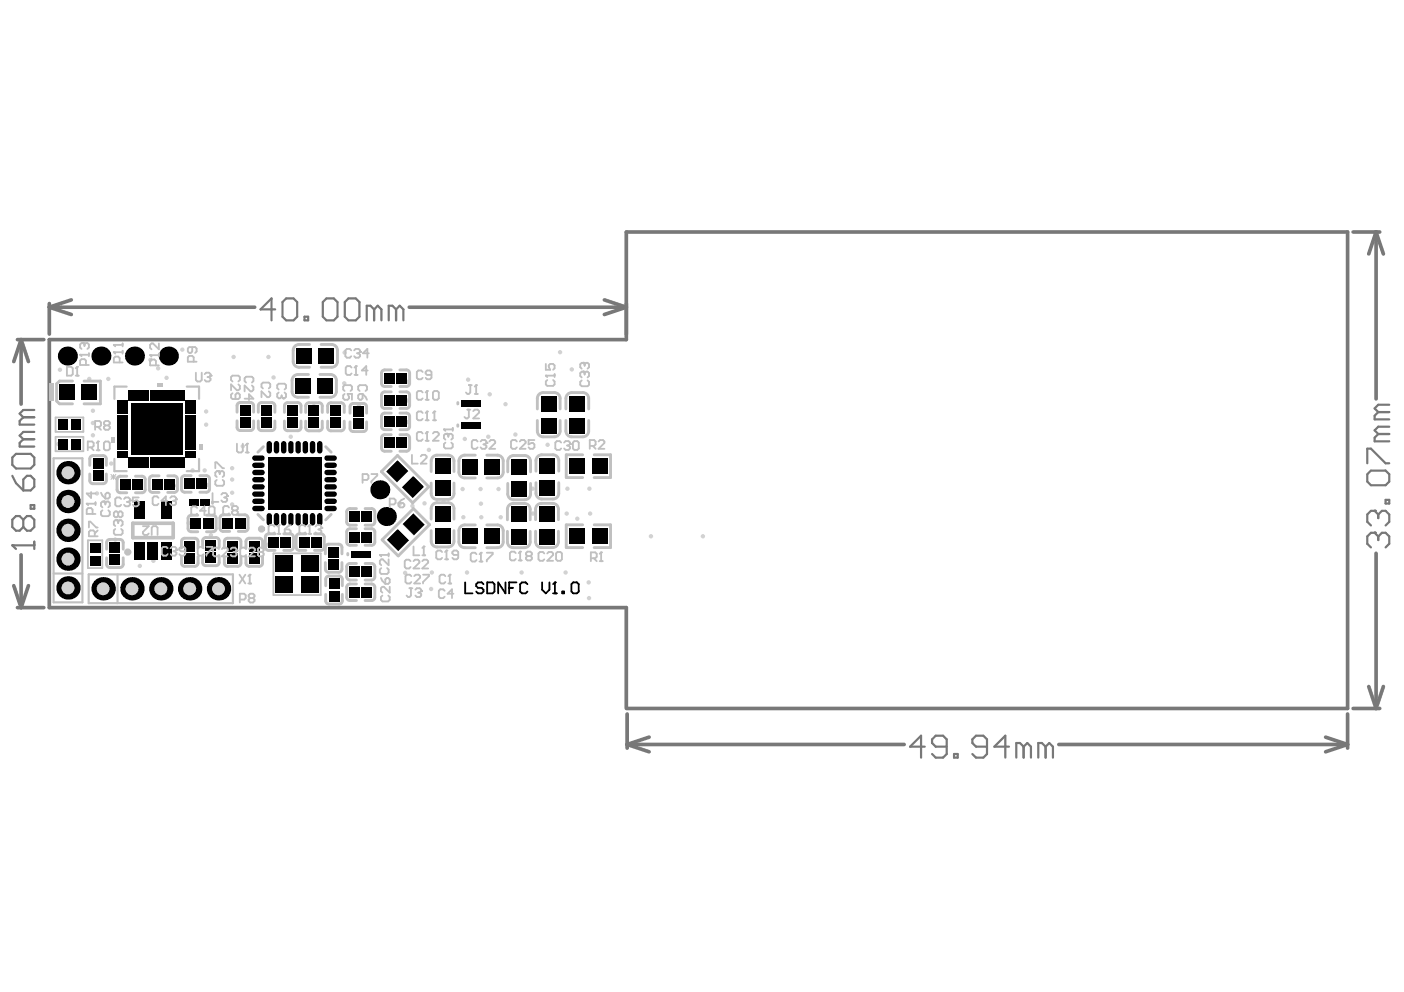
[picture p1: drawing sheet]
<svg xmlns="http://www.w3.org/2000/svg" width="297mm" height="210mm" viewBox="0 0 297 210" stroke-linecap="round" stroke-linejoin="round" font-family="sans-serif">
<g fill="none" stroke="#787878" stroke-width=".77">
<path d="M286.3 49.1h5.6M291.1 49.1l1.6 4.6M291.1 49.1v35.3M291.1 49.1l-1.5 4.6M3.7 71.9h5.6M4.5 71.9l1.5 4.6M4.5 71.9l-1.6 4.6M4.5 71.9v13.6M10.4 64.2v6.5M10.4 65l4.7 1.6M10.4 65h43.5M15.1 63.5l-4.7 1.5"/>
<path d="M86.6 65h45.9M127.9 63.5l4.6 1.5M132.5 65l-4.6 1.6M4.5 117.4v11.2M291.1 117.1v32.8M2.9 123.9l1.6 4.7M3.7 128.6h5.6M6 123.9l-1.5 4.7M132.5 149.9v-21.3h-122.1v-56.7h122.1v-22.8h152.6v100.8h-152.4M132.7 151.1v7.2M132.7 157.5l4.6 1.6M132.7 157.5h58.6"/>
<path d="M137.3 156l-4.6 1.5M224 157.5h61.1M280.5 156l4.6 1.5M285.1 151.1v7.2M285.1 157.5l-4.6 1.6M286.3 149.9h5.6M289.6 145.3l1.5 4.6M292.7 145.3l-1.6 4.6"/>
</g>
<path d="M2.6 115.4h4.7M7.3 114.6v1.6" fill="none" stroke="#787878" stroke-width=".46"/>
<circle cx="2.6" cy="115.4" r=".23" fill="#787878"/>
<g fill="none" stroke="#787878" stroke-width=".46">
<path d="M2.6 96.8l.8-.8h3.1l.8 .8v1.6l-.8 .7h-3.1l-.8-.7zM4.9 92.9l-.7 .8v.8h3.1M4.9 88.3l-.7 .8v.7h3.1M4.9 92.9h2.4M4.9 88.3h2.4M7.3 91.4h-2.4l-.7 .8 .7 .7M7.3 86.7h-2.4l-.7 .8 .7 .8M2.6 115.4l.8 .8M2.6 100.7l.8 1.5 1.5 1.6M4.9 110l-.7-.8h-.8l-.8 .8v1.5l.8 .8h.8l.7-.8M4.9 110l.8-.8h.8l.8 .8v1.5l-.8 .8h-.8l-.8-.8M4.9 101.5l.8-.8h.8l.8 .8v1.5l-.8 .8h-1.6z"/>
<path d="M4.9 110v1.5M6.5 106.9h.8v.7h-.8zM290.8 112.7h-.8l-.7 .8v1.6l.7 .7"/>
</g>
<circle cx="290.8" cy="112.7" r=".23" fill="#787878"/>
<path d="M290.8 112.7l.8 .8M290.8 108.1h-.8l-.7 .8v1.5l.7 .8M291.6 113.5v.8M291.6 113.5l.8-.8h.7l.8 .8v1.6l-.8 .7" fill="none" stroke="#787878" stroke-width=".46"/>
<circle cx="290.8" cy="108.1" r=".23" fill="#787878"/>
<g fill="none" stroke="#787878" stroke-width=".46">
<path d="M58.2 65.5h-3.1l2.3-2.4v4.7M59.8 63.9l.7-.8h1.6l.8 .8v3.1l-.8 .8h-1.6l-.7-.8zM64.4 67h.8v.8h-.8zM68.3 63.9l.8-.8h1.5l.8 .8v3.1l-.8 .8h-1.5l-.8-.8zM72.9 63.9l.8-.8h1.6l.7 .8v3.1l-.7 .8h-1.6l-.8-.8zM79.1 65.5l-.7-.8h-.8v3.1M79.1 65.5v2.3M79.1 65.5l.8-.8 .8 .8v2.3M83.8 65.5l-.8-.8h-.8v3.1M83.8 65.5v2.3M83.8 65.5l.8-.8 .7 .8v2.3M289.3 98v-3.1h.7l3.1 3.1h.8"/>
<path d="M291.6 91.8l-.8 .8v.8h3.1M291.6 87.2l-.8 .8v.7h3.1M291.6 91.8h2.3M291.6 87.2h2.3M293.9 90.3h-2.3l-.8 .8 .8 .7M293.9 85.6h-2.3l-.8 .8 .8 .8M289.3 100.4l.7-.8h3.1l.8 .8v1.5l-.8 .8h-3.1l-.7-.8zM290.8 108.1l.8 .8M291.6 108.9v.7M291.6 108.9l.8-.8h.7l.8 .8v1.5l-.8 .8M293.1 105.8h.8v.7h-.8zM195.6 158h-3.1l2.4-2.3v4.6"/>
<path d="M200.3 158h-2.3l-.8-.8v-.8l.8-.7h1.5l.8 .7v3.1l-.8 .8h-1.5l-.8-.8M201.8 159.5h.8v.8h-.8zM208.8 158h-2.3l-.8-.8v-.8l.8-.7h1.5l.8 .7v3.1l-.8 .8h-1.5l-.8-.8M213.5 158h-3.1l2.3-2.3v4.6M216.6 158l-.8-.8h-.8v3.1M216.6 158v2.3M216.6 158l.7-.8 .8 .8v2.3M221.2 158l-.8-.8h-.7v3.1M221.2 158v2.3M221.2 158l.8-.8 .8 .8v2.3"/>
</g>
<g fill="#d2d2d2">
<circle cx="66" cy="98.6" r=".5"/>
<circle cx="66" cy="102.3" r=".5"/>
<circle cx="66" cy="105.9" r=".5"/>
<circle cx="62.3" cy="98.6" r=".5"/>
<circle cx="62.3" cy="102.3" r=".5"/>
<circle cx="62.3" cy="105.9" r=".5"/>
<circle cx="58.6" cy="98.6" r=".5"/>
<circle cx="58.6" cy="102.3" r=".5"/>
<circle cx="58.6" cy="105.9" r=".5"/>
<circle cx="43.6" cy="87.1" r=".47"/>
<circle cx="90.7" cy="95.2" r=".47"/>
<circle cx="43.3" cy="99.5" r=".47"/>
<circle cx="49.1" cy="99.1" r=".47"/>
<circle cx="49.1" cy="101.5" r=".47"/>
<circle cx="43.9" cy="102.6" r=".47"/>
<circle cx="51.4" cy="94.4" r=".47"/>
<circle cx="40.7" cy="99.5" r=".47"/>
<circle cx="49.1" cy="106.7" r=".47"/>
<circle cx="49.1" cy="104.3" r=".47"/>
<circle cx="86.3" cy="80.8" r=".47"/>
<circle cx="86.3" cy="89.3" r=".47"/>
<circle cx="86.3" cy="84.7" r=".47"/>
<circle cx="66.4" cy="85.9" r=".47"/>
<circle cx="78.3" cy="114.6" r=".47"/>
<circle cx="74.8" cy="126" r=".47"/>
<circle cx="37" cy="93.4" r=".47"/>
<circle cx="24.4" cy="114.2" r=".47"/>
<circle cx="56.7" cy="115.3" r=".47"/>
<circle cx="61.1" cy="118.2" r=".47"/>
<circle cx="56.8" cy="75.5" r=".47"/>
<circle cx="137.7" cy="113.5" r=".47"/>
<circle cx="148.7" cy="113.5" r=".47"/>
<circle cx="93.8" cy="106.1" r=".47"/>
<circle cx="72.8" cy="81.1" r=".47"/>
<circle cx="72.9" cy="74.6" r=".47"/>
<circle cx="49.4" cy="75.5" r=".47"/>
<circle cx="36.8" cy="102.8" r=".47"/>
<circle cx="29.6" cy="119.7" r=".47"/>
<circle cx="75.9" cy="85.9" r=".47"/>
<circle cx="57.9" cy="79.9" r=".47"/>
<circle cx="61.5" cy="92.4" r=".47"/>
<circle cx="38.6" cy="74" r=".47"/>
<circle cx="31.8" cy="76.2" r=".47"/>
<circle cx="23.5" cy="98.1" r=".47"/>
<circle cx="35.2" cy="79.9" r=".47"/>
<circle cx="33.5" cy="77.9" r=".47"/>
<circle cx="33.6" cy="93.4" r=".47"/>
<circle cx="30.2" cy="93.3" r=".47"/>
<circle cx="37" cy="90.4" r=".47"/>
<circle cx="33.6" cy="90.4" r=".47"/>
<circle cx="30.2" cy="90.4" r=".47"/>
<circle cx="37" cy="87.5" r=".47"/>
<circle cx="33.6" cy="87.5" r=".47"/>
<circle cx="30.2" cy="87.5" r=".47"/>
<circle cx="32.4" cy="118.7" r=".47"/>
<circle cx="19.7" cy="89.5" r=".47"/>
<circle cx="19.7" cy="92.1" r=".47"/>
<circle cx="115.9" cy="94.1" r=".47"/>
<circle cx="122.1" cy="109.8" r=".47"/>
<circle cx="20.5" cy="104.4" r=".47"/>
<circle cx="22.9" cy="80.2" r=".47"/>
<circle cx="19.7" cy="86.9" r=".47"/>
<circle cx="12.7" cy="78.2" r=".47"/>
<circle cx="12.3" cy="94" r=".47"/>
<circle cx="43.6" cy="89.9" r=".47"/>
<circle cx="39.9" cy="110.7" r=".47"/>
<circle cx="44.6" cy="113.2" r=".47"/>
<circle cx="18.9" cy="80.2" r=".47"/>
<circle cx="87.3" cy="107" r=".47"/>
<circle cx="84.5" cy="106.7" r=".47"/>
<circle cx="89.8" cy="106.5" r=".47"/>
<circle cx="105.9" cy="109.4" r=".47"/>
<circle cx="101.8" cy="109.4" r=".47"/>
<circle cx="101.8" cy="106.6" r=".47"/>
<circle cx="105.5" cy="103.5" r=".47"/>
<circle cx="101.7" cy="103.5" r=".47"/>
<circle cx="98" cy="109.4" r=".47"/>
<circle cx="97.9" cy="103.5" r=".47"/>
<circle cx="98.3" cy="92.9" r=".47"/>
<circle cx="109" cy="91.9" r=".47"/>
<circle cx="103.6" cy="83.4" r=".47"/>
<circle cx="103.3" cy="92.4" r=".47"/>
<circle cx="99" cy="80.3" r=".47"/>
<circle cx="106.9" cy="85.5" r=".47"/>
<circle cx="118.5" cy="74.5" r=".47"/>
<circle cx="121" cy="78.2" r=".47"/>
<circle cx="124.7" cy="103.4" r=".47"/>
<circle cx="124.9" cy="108.7" r=".47"/>
<circle cx="119.9" cy="108.7" r=".47"/>
<circle cx="120" cy="103.4" r=".47"/>
<circle cx="112.8" cy="108.7" r=".47"/>
<circle cx="112.7" cy="103.4" r=".47"/>
<circle cx="124.6" cy="126.6" r=".47"/>
<circle cx="124.5" cy="123.2" r=".47"/>
<circle cx="119.7" cy="121.1" r=".47"/>
<circle cx="110.4" cy="121.1" r=".47"/>
<circle cx="98.8" cy="121.1" r=".47"/>
<circle cx="91.4" cy="121.1" r=".47"/>
<circle cx="85.7" cy="121.2" r=".47"/>
<circle cx="91.2" cy="124.6" r=".47"/>
</g>
<g fill="#000">
<path d="M25.1 94.1h1.8v.9h-1.8zM25.1 92.6h1.8v.9h-1.8zM25.1 91h1.8v1h-1.8zM25.1 88h1.8v.9h-1.8zM25.1 86.5h1.8v.9h-1.8zM25.1 84.9h1.8v1h-1.8zM25.1 95.6h1.8v.9h-1.8zM25.1 89.5h1.8v1h-1.8zM27.4 97h.9v1.8h-.9zM27.4 82.7h.9v1.8h-.9zM28.9 97h.9v1.8h-.9zM28.9 82.7h.9v1.8h-.9z"/>
<path d="M30.4 97h.9v1.8h-.9zM30.4 82.7h.9v1.8h-.9zM31.9 97h1v1.8h-1zM31.9 82.7h1v1.8h-1zM33.5 97h.9v1.8h-.9zM33.5 82.7h.9v1.8h-.9zM35 97h.9v1.8h-.9zM35 82.7h.9v1.8h-.9zM36.5 97h.9v1.8h-.9zM36.5 82.7h.9v1.8h-.9zM38 97h1v1.8h-1zM38 82.7h1v1.8h-1z"/>
<path d="M39.4 91h1.9v1h-1.9zM39.4 92.6h1.9v.9h-1.9zM39.4 94.1h1.9v.9h-1.9zM39.4 84.9h1.9v1h-1.9zM39.4 86.5h1.9v.9h-1.9zM39.4 88h1.9v.9h-1.9zM39.4 89.5h1.9v1h-1.9zM39.4 95.6h1.9v.9h-1.9z"/>
<circle cx="34" cy="124.6" r="2.48"/>
<circle cx="117.4" cy="123.2" r=".19"/>
</g>
<path d="M98.4 123.2v2.4h1.6M102.3 123.6l-.4-.4h-.8l-.4 .4v.4l.4 .4h.8l.4 .4v.4l-.4 .4h-.8l-.4-.4M103.1 123.2h1.1l.4 .4v1.6l-.4 .4h-1.1zM106.9 123.2v2.4l-1.5-2.4v2.4M107.7 124.4h.8M109.3 123.2h-1.6v2.4M111.6 123.6l-.4-.4h-.8l-.4 .4v1.6l.4 .4h.8l.4-.4M114.7 123.2v1.6l.8 .8 .7-.8v-1.6M117 125.6h.8M117 123.6l.4-.4v2.4M119 125.2h.3v.4h-.3zM120.9 123.6l.4-.4h.8l.3 .4v1.6l-.3 .4h-.8l-.4-.4z" fill="none" stroke="#000" stroke-width=".39"/>
<circle cx="34" cy="124.6" r="1.37" fill="#d2d2d2"/>
<circle cx="21.8" cy="124.6" r="2.48" fill="#000"/>
<circle cx="21.8" cy="124.6" r="1.37" fill="#d2d2d2"/>
<circle cx="27.9" cy="124.6" r="2.48" fill="#000"/>
<circle cx="27.9" cy="124.6" r="1.37" fill="#d2d2d2"/>
<circle cx="46.2" cy="124.6" r="2.48" fill="#000"/>
<circle cx="46.2" cy="124.6" r="1.37" fill="#d2d2d2"/>
<circle cx="14.4" cy="124.4" r="2.48" fill="#000"/>
<circle cx="14.4" cy="124.4" r="1.37" fill="#d2d2d2"/>
<circle cx="14.4" cy="112.2" r="2.48" fill="#000"/>
<circle cx="14.4" cy="112.2" r="1.37" fill="#d2d2d2"/>
<circle cx="14.4" cy="118.3" r="2.48" fill="#000"/>
<circle cx="14.4" cy="118.3" r="1.37" fill="#d2d2d2"/>
<circle cx="40.1" cy="124.6" r="2.48" fill="#000"/>
<circle cx="40.1" cy="124.6" r="1.37" fill="#d2d2d2"/>
<circle cx="14.4" cy="100" r="2.48" fill="#000"/>
<circle cx="14.4" cy="100" r="1.37" fill="#d2d2d2"/>
<circle cx="14.4" cy="106.1" r="2.48" fill="#000"/>
<circle cx="14.4" cy="106.1" r="1.37" fill="#d2d2d2"/>
<g fill="#000">
<path d="M62.7 73.6h3.3v3.4h-3.3z" fill-rule="evenodd"/>
<path d="M67.4 73.6h3.3v3.4h-3.3z" fill-rule="evenodd"/>
<path d="M81.3 78.9h2.2v2.3h-2.2z" fill-rule="evenodd"/>
<path d="M83.9 78.9h2.2v2.3h-2.2z" fill-rule="evenodd"/>
<path d="M12.3 92.9h2v2.2h-2z" fill-rule="evenodd"/>
<path d="M12.3 88.7h2v2.3h-2z" fill-rule="evenodd"/>
<path d="M15.1 92.9h2v2.2h-2z" fill-rule="evenodd"/>
<path d="M15.1 88.7h2v2.3h-2z" fill-rule="evenodd"/>
<path d="M12.6 81.4h3.2v3.3h-3.2z" fill-rule="evenodd"/>
<path d="M17.3 81.4h3.2v3.3h-3.2z" fill-rule="evenodd"/>
<path d="M19.6 97h2.3v2.2h-2.3z" fill-rule="evenodd"/>
<path d="M19.6 99.6h2.3v2.1h-2.3z" fill-rule="evenodd"/>
<path d="M24.9 93.9h2.2v1.3h-2.2z" fill-rule="evenodd"/>
<path d="M24.9 92.4h2.2v1.3h-2.2z" fill-rule="evenodd"/>
<path d="M24.9 90.9h2.2v1.3h-2.2z" fill-rule="evenodd"/>
<path d="M24.9 87.8h2.2v1.3h-2.2z" fill-rule="evenodd"/>
<path d="M24.9 86.3h2.2v1.3h-2.2z" fill-rule="evenodd"/>
<path d="M24.9 84.8h2.2v1.3h-2.2z" fill-rule="evenodd"/>
<path d="M24.9 95.4h2.2v1.3h-2.2z" fill-rule="evenodd"/>
<path d="M24.9 89.3h2.2v1.3h-2.2z" fill-rule="evenodd"/>
<path d="M27.2 96.8h1.3v2.2h-1.3z" fill-rule="evenodd"/>
<path d="M27.2 82.5h1.3v2.2h-1.3z" fill-rule="evenodd"/>
<path d="M27.7 85.3h10.9v10.9h-10.9z" fill-rule="evenodd"/>
<path d="M28.7 96.8h1.3v2.2h-1.3z" fill-rule="evenodd"/>
<path d="M28.7 82.5h1.3v2.2h-1.3z" fill-rule="evenodd"/>
<path d="M30.2 96.8h1.3v2.2h-1.3z" fill-rule="evenodd"/>
<path d="M30.2 82.5h1.3v2.2h-1.3z" fill-rule="evenodd"/>
<path d="M31.7 96.8h1.4v2.2h-1.4z" fill-rule="evenodd"/>
<path d="M31.7 82.5h1.4v2.2h-1.4z" fill-rule="evenodd"/>
<path d="M33.3 96.8h1.3v2.2h-1.3z" fill-rule="evenodd"/>
<path d="M33.3 82.5h1.3v2.2h-1.3z" fill-rule="evenodd"/>
<path d="M34.8 96.8h1.3v2.2h-1.3z" fill-rule="evenodd"/>
<path d="M34.8 82.5h1.3v2.2h-1.3z" fill-rule="evenodd"/>
<path d="M36.3 96.8h1.3v2.2h-1.3z" fill-rule="evenodd"/>
<path d="M36.3 82.5h1.3v2.2h-1.3z" fill-rule="evenodd"/>
<path d="M37.8 96.8h1.4v2.2h-1.4z" fill-rule="evenodd"/>
<path d="M37.8 82.5h1.4v2.2h-1.4z" fill-rule="evenodd"/>
<path d="M39.2 90.9h2.3v1.3h-2.3z" fill-rule="evenodd"/>
<path d="M39.2 92.4h2.3v1.3h-2.3z" fill-rule="evenodd"/>
<path d="M39.2 93.9h2.3v1.3h-2.3z" fill-rule="evenodd"/>
<path d="M39.2 84.8h2.3v1.3h-2.3z" fill-rule="evenodd"/>
<path d="M39.2 86.3h2.3v1.3h-2.3z" fill-rule="evenodd"/>
<path d="M39.2 87.8h2.3v1.3h-2.3z" fill-rule="evenodd"/>
<path d="M39.2 89.3h2.3v1.3h-2.3z" fill-rule="evenodd"/>
<path d="M39.2 95.4h2.3v1.3h-2.3z" fill-rule="evenodd"/>
<path d="M50.8 85.8h2.3v2.1h-2.3z" fill-rule="evenodd"/>
<path d="M50.8 88.4h2.3v2.1h-2.3z" fill-rule="evenodd"/>
<path d="M55.3 88.4h2.2v2.1h-2.2z" fill-rule="evenodd"/>
<path d="M55.3 85.8h2.2v2.1h-2.2z" fill-rule="evenodd"/>
<path d="M60.8 88.4h2.3v2.1h-2.3z" fill-rule="evenodd"/>
<path d="M60.8 85.8h2.3v2.1h-2.3z" fill-rule="evenodd"/>
<path d="M65.3 88.4h2.3v2.2h-2.3z" fill-rule="evenodd"/>
<path d="M65.3 85.8h2.3v2.2h-2.3z" fill-rule="evenodd"/>
<path d="M62.5 80h3.2v3.3h-3.2z" fill-rule="evenodd"/>
<path d="M69.9 88.4h2.3v2.2h-2.3z" fill-rule="evenodd"/>
<path d="M69.9 85.8h2.3v2.2h-2.3z" fill-rule="evenodd"/>
<path d="M67.2 80h3.2v3.3h-3.2z" fill-rule="evenodd"/>
<path d="M74.7 88.6h2.3v2.1h-2.3z" fill-rule="evenodd"/>
<path d="M74.7 86h2.3v2.1h-2.3z" fill-rule="evenodd"/>
<path d="M81.3 92.6h2.2v2.3h-2.2z" fill-rule="evenodd"/>
<path d="M81.3 88h2.2v2.3h-2.2z" fill-rule="evenodd"/>
<path d="M81.3 83.5h2.2v2.3h-2.2z" fill-rule="evenodd"/>
<path d="M83.9 92.6h2.2v2.3h-2.2z" fill-rule="evenodd"/>
<path d="M83.9 88h2.2v2.3h-2.2z" fill-rule="evenodd"/>
<path d="M83.9 83.5h2.2v2.3h-2.2z" fill-rule="evenodd"/>
<path d="M97.6 84.7h1.9v1.3h-1.9z" fill-rule="evenodd"/>
<path d="M97.6 89.4h1.9v1.3h-1.9z" fill-rule="evenodd"/>
<path d="M97.8 97h3.2v3.4h-3.2z" fill-rule="evenodd"/>
<path d="M99.7 84.7h1.9v1.3h-1.9z" fill-rule="evenodd"/>
<path d="M99.7 89.4h1.9v1.3h-1.9z" fill-rule="evenodd"/>
<path d="M102.5 97h3.2v3.4h-3.2z" fill-rule="evenodd"/>
<path d="M114.4 83.8h3.4v3.2h-3.4z" fill-rule="evenodd"/>
<path d="M114.4 88.5h3.4v3.2h-3.4z" fill-rule="evenodd"/>
<path d="M120.4 88.5h3.4v3.2h-3.4z" fill-rule="evenodd"/>
<path d="M120.4 83.8h3.4v3.2h-3.4z" fill-rule="evenodd"/>
<path d="M19 117.7h2.2v2h-2.2z" fill-rule="evenodd"/>
<path d="M19 114.9h2.2v2h-2.2z" fill-rule="evenodd"/>
<path d="M23.2 114.7h2.3v2.2h-2.3z" fill-rule="evenodd"/>
<path d="M23.2 117.3h2.3v2.2h-2.3z" fill-rule="evenodd"/>
<path d="M25.4 101.4h2.1v2.3h-2.1z" fill-rule="evenodd"/>
<path d="M28 101.4h2.1v2.3h-2.1z" fill-rule="evenodd"/>
<path d="M28.4 114.6h2.2v3.8h-2.2z" fill-rule="evenodd"/>
<path d="M28.4 106.1h2.2v3.7h-2.2z" fill-rule="evenodd"/>
<path d="M31.3 114.6h2.2v3.8h-2.2z" fill-rule="evenodd"/>
<path d="M32.2 101.3h2.1v2.3h-2.1z" fill-rule="evenodd"/>
<path d="M34.2 114.6h2.2v3.8h-2.2z" fill-rule="evenodd"/>
<path d="M34.2 106.1h2.2v3.7h-2.2z" fill-rule="evenodd"/>
<path d="M34.8 101.3h2.1v2.3h-2.1z" fill-rule="evenodd"/>
<path d="M39 101.3h2.1v2.2h-2.1z" fill-rule="evenodd"/>
<path d="M39 117.1h2.3v2.1h-2.3z" fill-rule="evenodd"/>
<path d="M39 114.5h2.3v2.1h-2.3z" fill-rule="evenodd"/>
<path d="M40.4 109.6h2.1v2.3h-2.1z" fill-rule="evenodd"/>
<path d="M41.6 101.3h2.1v2.2h-2.1z" fill-rule="evenodd"/>
<path d="M40.2 105.7h1.9v1.3h-1.9z" fill-rule="evenodd"/>
<path d="M43 109.6h2.1v2.3h-2.1z" fill-rule="evenodd"/>
<path d="M43.5 117h2.3v2.1h-2.3z" fill-rule="evenodd"/>
<path d="M43.5 114.4h2.3v2.1h-2.3z" fill-rule="evenodd"/>
<path d="M42.3 105.7h1.9v1.3h-1.9z" fill-rule="evenodd"/>
<path d="M47.1 109.5h2.2v2.3h-2.2z" fill-rule="evenodd"/>
<path d="M48.1 117.1h2.3v2.1h-2.3z" fill-rule="evenodd"/>
<path d="M48.1 114.5h2.3v2.1h-2.3z" fill-rule="evenodd"/>
<path d="M49.7 109.5h2.2v2.3h-2.2z" fill-rule="evenodd"/>
<path d="M52.6 117.1h2.3v2.1h-2.3z" fill-rule="evenodd"/>
<path d="M52.6 114.5h2.3v2.1h-2.3z" fill-rule="evenodd"/>
<path d="M56.6 96.7h11.4v11.1h-11.4z" fill-rule="evenodd"/>
<path d="M56.7 113.6h2.2v2.3h-2.2z" fill-rule="evenodd"/>
<path d="M59.3 113.6h2.2v2.3h-2.2z" fill-rule="evenodd"/>
<path d="M63.3 113.6h2.1v2.3h-2.1z" fill-rule="evenodd"/>
<path d="M63.6 117.6h3.8v3.4h-3.8z" fill-rule="evenodd"/>
<path d="M65.9 113.6h2.1v2.3h-2.1z" fill-rule="evenodd"/>
<path d="M69.4 115.8h2.3v2.1h-2.3z" fill-rule="evenodd"/>
<path d="M69.4 118.3h2.3v2.2h-2.3z" fill-rule="evenodd"/>
<path d="M74 112.5h2.1v2.3h-2.1z" fill-rule="evenodd"/>
<path d="M74 108.2h2.1v2.3h-2.1z" fill-rule="evenodd"/>
<path d="M74 119.8h2.1v2.3h-2.1z" fill-rule="evenodd"/>
<path d="M74.3 116.6h1.9v1.3h-1.9z" fill-rule="evenodd"/>
<path d="M76.4 116.6h1.9v1.3h-1.9z" fill-rule="evenodd"/>
<path d="M76.6 112.5h2.1v2.3h-2.1z" fill-rule="evenodd"/>
<path d="M76.6 108.2h2.1v2.3h-2.1z" fill-rule="evenodd"/>
<path d="M76.6 119.8h2.1v2.3h-2.1z" fill-rule="evenodd"/>
<path d="M81.7 99.8l2.4-2.4 2.3 2.3-2.4 2.4z" fill-rule="evenodd"/>
<path d="M81.9 114.2l2.2-2.3 2.4 2.4-2.2 2.3z" fill-rule="evenodd"/>
<path d="M85 103.1l2.4-2.4 2.3 2.3-2.4 2.4z" fill-rule="evenodd"/>
<path d="M85.2 110.9l2.3-2.3 2.4 2.4-2.3 2.3z" fill-rule="evenodd"/>
<path d="M91.9 111.8h3.4v3.2h-3.4z" fill-rule="evenodd"/>
<path d="M91.9 97h3.4v3.3h-3.4z" fill-rule="evenodd"/>
<path d="M91.9 107.1h3.4v3.2h-3.4z" fill-rule="evenodd"/>
<path d="M91.9 101.7h3.4v3.2h-3.4z" fill-rule="evenodd"/>
<path d="M97.8 111.8h3.2v3.4h-3.2z" fill-rule="evenodd"/>
<path d="M102.5 111.8h3.2v3.4h-3.2z" fill-rule="evenodd"/>
<path d="M108.1 107.3h3.3v3.2h-3.3z" fill-rule="evenodd"/>
<path d="M108.1 111.9h3.3v3.3h-3.3z" fill-rule="evenodd"/>
<path d="M108.1 97.1h3.4v3.2h-3.4z" fill-rule="evenodd"/>
<path d="M108.1 101.8h3.4v3.2h-3.4z" fill-rule="evenodd"/>
<path d="M114 107.2h3.4v3.3h-3.4z" fill-rule="evenodd"/>
<path d="M114 111.9h3.4v3.2h-3.4z" fill-rule="evenodd"/>
<path d="M114.1 97h3.4v3.2h-3.4z" fill-rule="evenodd"/>
<path d="M114.1 101.7h3.4v3.2h-3.4z" fill-rule="evenodd"/>
<path d="M120.5 97h3.3v3.3h-3.3z" fill-rule="evenodd"/>
<path d="M120.5 111.8h3.3v3.3h-3.3z" fill-rule="evenodd"/>
<path d="M125.2 97h3.3v3.3h-3.3z" fill-rule="evenodd"/>
<path d="M125.2 111.8h3.3v3.3h-3.3z" fill-rule="evenodd"/>
<path d="M58.3 122h3.7v3.5h-3.7z" fill-rule="evenodd"/>
<path d="M58.3 117.6h3.7v3.4h-3.7z" fill-rule="evenodd"/>
<path d="M63.6 122h3.8v3.5h-3.8z" fill-rule="evenodd"/>
<path d="M69.5 122.5h2.3v2.1h-2.3z" fill-rule="evenodd"/>
<path d="M69.5 125.1h2.3v2.1h-2.3z" fill-rule="evenodd"/>
<path d="M74 124.2h2.1v2.3h-2.1z" fill-rule="evenodd"/>
<path d="M76.6 124.2h2.1v2.3h-2.1z" fill-rule="evenodd"/>
</g>
<g fill="none" stroke="#000" stroke-width="1.1">
<path d="M53.9 100h1.5M53.9 98.5h1.5M53.9 96.9h1.5M57 93.9v1.5M58.5 93.9v1.5M60 93.9v1.5M61.5 93.9v1.5M63.1 93.9v1.5M64.6 93.9v1.5M66.1 93.9v1.5M67.7 93.9v1.5M69.2 100h1.5"/>
<path d="M69.2 98.5h1.5M69.2 96.9h1.5M53.9 107.6h1.5M53.9 106.1h1.5M53.9 104.5h1.5M53.9 103h1.5M53.9 101.5h1.5M57 109.1v1.5M58.5 109.1v1.5M60 109.1v1.5M61.5 109.1v1.5M63.1 109.1v1.5"/>
<path d="M64.6 109.1v1.5M66.1 109.1v1.5M67.7 109.1v1.5M69.2 107.6h1.5M69.2 106.1h1.5M69.2 104.5h1.5M69.2 103h1.5M69.2 101.5h1.5"/>
</g>
<g fill="#000">
<circle cx="14.3" cy="75.3" r="2.01"/>
<circle cx="21.3" cy="75.3" r="2.01"/>
<circle cx="28.4" cy="75.3" r="2.01"/>
<circle cx="35.6" cy="75.3" r="2.01"/>
<circle cx="80.4" cy="103.6" r="2.01"/>
<circle cx="81.8" cy="109.3" r="2.01"/>
</g>
<g fill="#c0c0c0">
<path d="M23.5 92.5h.8v1.1h-.8z"/>
<path d="M33.3 81.1h1.2v.8h-1.2z"/>
<path d="M42 94h.8v1.1h-.8z"/>
</g>
<path d="M11.8 88.3h5.8v3.1h-5.8zM11.8 92.4h5.8v3.1h-5.8zM18.6 114.3h3v5.9h-3zM57.8 117.1h10.1v8.8h-10.1z" fill="none" stroke="#c0c0c0" stroke-width=".38"/>
<g fill="none" stroke="#c0c0c0" stroke-width=".61">
<path d="M62 74.1v2.4M63 79.2h2.3M63.2 77.7h2.3M63.2 72.9h2.3M67.7 79.2h2.2M67.9 77.7h2.3M67.9 72.9h2.3M71.4 74.1v2.4M80.7 78.9v2.2M81.4 78.3h1.4M84.6 78.3h1.4M86.7 78.9v2.2"/>
<path d="M15.3 80.6h-2.7l-.6 .6v3.7l.6 .6h2.7M17.8 80.6h3.4v4.9h-3.4M19 97.1v1.4M19.7 96.4h2.1M22.5 97.1v1.4M50.2 85.8v1.4M50.2 89v1.4M50.8 91.1h2.2M50.8 85.2h2.2M53.7 85.8v1.4M53.7 89v1.4M54.6 85.9v1.3"/>
<path d="M54.6 89.1v1.3M55.3 85.2h2.2M55.3 91.1h2.2M55.7 94.5l-1.1 1.2M58.2 85.9v1.3M58.2 89.1v1.3M60.2 85.9v1.4M60.2 89.1v1.4M60.8 91.1h2.2M60.8 85.2h2.2M61.8 80.5v2.3M63 84.1h2.3"/>
<path d="M63.7 85.9v1.4M63.7 89.1v1.4M64.7 85.9v1.4M64.7 89.1v1.4M65.3 85.2h2.2M65.3 91.2h2.2M67.7 84.1h2.2M68.2 85.9v1.4M68.2 89.1v1.4M68.9 94.5l1.2 1.2M69.3 85.9v1.4M69.3 89.1v1.4"/>
<path d="M70 85.2h2.2M70 91.2h2.2M71.2 80.5v2.3M72.8 85.9v1.4M72.8 89.1v1.4M74.1 86.1v1.3M74.1 89.3v1.3M74.7 91.3h2.2M74.7 85.4h2.2M77.6 86.1v1.3M77.6 89.3v1.3M80.7 99.8l3.4-3.4 6.6 6.6-3.4 3.4z"/>
<path d="M80.7 83.6v2.2M80.7 88.1v2.1M80.7 92.6v2.2M81.4 95.5h1.4M81.4 92h1.4M81.4 90.9h1.4M81.4 87.4h1.4M81.4 86.4h1.4M81.4 82.9h1.4M81.4 81.8h1.4M84.6 95.5h1.4M84.6 92h1.4"/>
<path d="M84.6 90.9h1.4M84.6 87.4h1.4M84.6 86.4h1.4M84.6 82.9h1.4M84.6 81.8h1.4M86.7 83.6v2.2M86.7 88.1v2.1M86.7 92.6v2.2M91.2 97.5v2.3M92.4 96.3h2.4M96 97.5v2.3M96.9 85.2v.3"/>
<path d="M96.9 89.9v.3M97.1 97.5v2.4M98.3 96.3h2.3M103 96.3h2.2M106.5 97.5v2.4M107.4 97.6v2.2M108.6 96.4h2.4M112.2 97.6v2.2M113.4 97.5v2.2M113.7 84.3v2.2M113.7 89v2.2M114.6 96.2h2.4"/>
<path d="M114.9 92.4h2.4M114.9 83.1h2.4M118.2 97.5v2.2M118.5 84.3v2.2M118.5 89v2.2M119.7 84.3v2.2M119.7 89v2.2M120.9 92.4h2.4M120.9 83.1h2.4M123.3 96.2h-3.5v4.9h3.5M124.5 84.3v2.2M124.5 89v2.2"/>
<path d="M125.7 96.2h3.5v4.9h-3.5M19 100.3v1.4M19.7 102.4h2.1M22.5 100.3v1.4M22.6 114.8v1.4M22.6 118v1.4M23.2 114.1h2.2M24.8 101.4v2.2M25.5 104.3h1.3M25.5 100.8h1.3M26.1 114.8v1.4M26.1 118v1.4"/>
<path d="M28.7 104.3h1.3M28.7 100.8h1.3M30.7 101.4v2.2M31.6 101.4v2.1M32.3 104.2h1.4M32.3 100.7h1.4M35.5 104.2h1.4M35.5 100.7h1.4M37.5 101.4v2.1M38.4 101.3v2.2M38.4 114.6v1.3M38.4 117.8v1.3"/>
<path d="M39.1 119.8h2.1M39.1 113.9h2.1M39.1 104.2h1.3M39.1 100.6h1.3M39.8 109.7v2.1M40.5 112.5h1.3M40.5 109h1.3M41.9 114.6v1.3M41.9 117.8v1.3M42.3 104.2h1.4M42.3 100.6h1.4M42.9 114.4v1.4"/>
<path d="M42.9 117.6v1.4M43.5 119.7h2.2M43.5 113.8h2.2M43.7 112.5h1.3M43.7 109h1.3M44.3 101.3v2.2M45 106.2v.3M45.7 109.7v2.1M46.4 114.4v1.4M46.4 117.6v1.4M46.5 109.6v2.2M47.2 108.9h1.4"/>
<path d="M47.2 112.4h1.4M47.5 114.6v1.3M47.5 117.8v1.3M48.1 119.8h2.2M48.1 113.9h2.2M50.4 108.9h1.4M50.4 112.4h1.4M51 114.6v1.3M51 117.8v1.3M52 114.6v1.3M52 117.8v1.3M52.5 109.6v2.2"/>
<path d="M52.7 119.8h2.2M52.7 113.9h2.2M54.6 108.8l1.1 1.2M55.5 114.6v1.3M55.5 117.8v1.3M56.1 113.6v2.2M56.8 116.5h1.4M56.8 113h1.4M60 116.5h1.4M60 113h1.4M62.1 113.6v2.2M62.7 113.6v2.2"/>
<path d="M63.3 116.5h1.4M63.3 113h1.4M66.5 116.5h1.4M66.5 113h1.4M68.6 113.6v2.2M68.8 115.8v1.4M68.8 119v1.4M69.5 115.1h2.2M70.1 108.8l-1.2 1.2M72.3 115.8v1.4M72.3 119v1.4M73.3 108.3v2.2"/>
<path d="M73.3 112.5v2.2M73.3 119.9v2.2M73.6 117.1v.3M74 115.4h1.4M74 119.2h1.4M74 111.9h1.4M74 111.1h1.4M74 107.6h1.4M77.2 115.4h1.4M77.2 119.2h1.4M77.2 111.9h1.4M77.2 111.1h1.4"/>
<path d="M77.2 107.6h1.4M79.3 108.3v2.2M79.3 112.5v2.2M79.3 119.9v2.2M80.8 114.2l6.7-6.6 3.4 3.4-6.6 6.6zM91.2 102.2v2.3M91.2 107.6v2.2M91.2 112.3v2.2M92.4 115.7h2.4M92.4 105.7h2.4M92.4 106.4h2.4M96 102.2v2.3"/>
<path d="M96 107.6v2.2M96 112.3v2.2M97.1 112.3v2.4M98.3 115.9h2.3M98.3 111.1h2.3M98.3 101.1h2.3M103 115.9h2.2M103 111.1h2.2M103 101.1h2.2M106.5 112.3v2.4M107.3 107.8v2.2M107.3 112.4v2.3"/>
<path d="M107.4 102.3v2.2M108.6 115.9h2.3M108.6 106.5h2.3M108.6 105.7h2.4M112.2 107.8v2.2M112.2 112.4v2.3M112.2 102.3v2.2M113.3 107.7v2.3M113.3 112.4v2.2M113.4 102.1v2.3M114.5 115.9h2.4M114.5 106.5h2.4"/>
<path d="M114.6 105.6h2.4M118.1 107.7v2.3M118.1 112.4v2.2M118.2 102.1v2.3M123.3 111h-3.5v4.9h3.5M125.7 111h3.5v4.9h-3.5M23.2 120.1h2.2M68.9 122.6v1.3M68.9 125.8v1.3M69.5 121.1h2.2M69.6 127.8h2.1M69.6 121.9h2.1"/>
<path d="M72.4 122.6v1.3M72.4 125.8v1.3M73.3 124.2v2.2M74 122.7h1.4M74 123.6h1.4M74 127.1h1.4M77.2 122.7h1.4M77.2 123.6h1.4M77.2 127.1h1.4M79.3 124.2v2.2"/>
</g>
<path d="M28.1 110.7h8.5v3.1h-8.5z" fill="none" stroke="#c0c0c0" stroke-width=".77"/>
<path d="M24.2 97.1v2.6h2.6M26.8 81.8h-2.6v2.6M39.5 81.8h2.6v2.6M42.1 97.1v2.6h-2.6" fill="none" stroke="#c0c0c0" stroke-width=".46"/>
<path d="M11.3 97h6.1v30.5h-6.1zM11.3 121.4h6.1M18.8 121.5h30.5v6.1h-30.5zM24.9 121.5v6.1" fill="none" stroke="#c0c0c0" stroke-width=".45"/>
<path d="M10.5 81.2h.9v3.7h-.9z" fill-rule="evenodd" fill="#c0c0c0"/>
<path d="M24.1 74.5h1.8M25.3 76.7v-.9l-.3-.3h-.6l-.3 .3v.9h1.8M25.9 74.2v.6M18.8 111.6v-1.2h.3l1.3 1.2h.3M20 113.5v-1l-.3-.3h-.6l-.3 .3v1h1.9M20.7 112.2l-.7 .7" fill="none" stroke="#c0c0c0" stroke-width=".39"/>
<path d="M23.5 100.4l1 1M23.5 100.9h1M24 100.4v1M24.5 100.4l-1 1" fill="none" stroke="#c0c0c0" stroke-width=".23"/>
<circle cx="24.1" cy="74.5" r=".19" fill="#c0c0c0"/>
<path d="M24.1 74.5l.3 .3M24.1 73h1.8M25.9 72.7v.6" fill="none" stroke="#c0c0c0" stroke-width=".39"/>
<circle cx="24.1" cy="73" r=".19" fill="#c0c0c0"/>
<path d="M24.1 73l.3 .3M30.2 111.3h1.3l-1.3 1.3v.3l.3 .3h.7l.3-.3M32.1 113.2v-1.6l.3-.3h.6l.3 .3v1.6M43.1 116l-.3-.3h-.7l-.3 .3v1.3l.3 .3h.7l.3-.3M43.7 115.7h1.2v.3l-1.2 1.3v.3M50.7 121.6l1.2 1.9M51.9 121.6l-1.2 1.9M52.5 123.5h.6M52.8 121.6v1.9" fill="none" stroke="#c0c0c0" stroke-width=".39"/>
<circle cx="52.8" cy="121.6" r=".19" fill="#c0c0c0"/>
<path d="M74.3 74.1l-.3-.3h-.6l-.3 .3v1.3l.3 .3h.6l.3-.3M74.9 74.1l.3-.3h.7l.3 .3v.3M52.8 121.6l-.3 .3" fill="none" stroke="#c0c0c0" stroke-width=".39"/>
<circle cx="76.2" cy="74.4" r=".19" fill="#c0c0c0"/>
<path d="M75.5 74.8h.4M75.9 74.8l.3 .3v.3l-.3 .3h-.7l-.3-.3M76.2 74.4l-.3 .4M78 74.8h-1.2l.9-1v1.9M86.6 124.5h.7M86.9 124.5v1.5l-.3 .3h-.3l-.3-.3M87.9 124.8l.3-.3h.6l.3 .3v.3" fill="none" stroke="#c0c0c0" stroke-width=".39"/>
<circle cx="89.1" cy="125.1" r=".19" fill="#c0c0c0"/>
<path d="M87.5 115.6v1.9h1.2M89.3 117.5h.7M89.7 115.6v1.9M88.5 125.4h.3M88.8 125.4l.3 .3v.3l-.3 .3h-.6l-.3-.3M89.1 125.1l-.3 .3" fill="none" stroke="#c0c0c0" stroke-width=".39"/>
<circle cx="89.7" cy="115.6" r=".19" fill="#c0c0c0"/>
<path d="M86.9 118.7l-.3-.3h-.7l-.3 .3v1.3l.3 .3h.7l.3-.3M87.5 118.7l.3-.3h.6l.3 .3v.3l-1.2 1.3h1.2M89.3 118.7l.4-.3h.6l.3 .3v.3l-1.3 1.3h1.3M89.7 115.6l-.4 .4M94.2 121.9l-.3-.3h-.6l-.3 .3v1.3l.3 .3h.6l.3-.3M94.9 123.5h.6M95.2 121.6v1.9" fill="none" stroke="#c0c0c0" stroke-width=".39"/>
<circle cx="95.2" cy="121.6" r=".19" fill="#c0c0c0"/>
<path d="M94.2 93.7l-.3 .3v.6l.3 .3h1.3l.3-.3v-.6l-.3-.3M94.5 91.8h-.3l-.3 .3v.6l.3 .3M95.2 121.6l-.3 .3" fill="none" stroke="#c0c0c0" stroke-width=".39"/>
<circle cx="94.5" cy="91.8" r=".19" fill="#c0c0c0"/>
<path d="M93.9 90.9h1.9M94.5 91.8l.4 .3M94.9 92.1v.3M94.9 92.1l.3-.3h.3l.3 .3v.6l-.3 .3M95.8 90.6v.6" fill="none" stroke="#c0c0c0" stroke-width=".39"/>
<circle cx="93.9" cy="90.9" r=".19" fill="#c0c0c0"/>
<path d="M93.9 90.9l.3 .3M98.9 86.7h.6M99.2 86.7v1.5l-.3 .3h-.3l-.3-.3M100.1 87l.3-.3h.7l.3 .3v.3l-1.3 1.2h1.3M125 118.1h.9l.3-.3v-.6l-.3-.3h-.9v1.8M125.6 118.1l.6 .6M126.9 118.7h.6M127.2 116.9v1.8" fill="none" stroke="#c0c0c0" stroke-width=".39"/>
<circle cx="127.2" cy="116.9" r=".19" fill="#c0c0c0"/>
<path d="M24.4 111.9l-.3 .3v.7l.3 .3h1.2l.3-.3v-.7l-.3-.3M24.7 110.1h-.3l-.3 .3v.6l.3 .3M127.2 116.9l-.3 .3" fill="none" stroke="#c0c0c0" stroke-width=".39"/>
<circle cx="24.7" cy="110.1" r=".19" fill="#c0c0c0"/>
<path d="M31.8 75.1h1.8M33 77.3v-.9l-.3-.3h-.6l-.3 .3v.9h1.8M33.6 74.8v.7M24.7 110.1l.3 .3M25 108.5v.6M25 110.4v.3M25 110.4l.3-.3h.3l.3 .3v.6l-.3 .3M25 108.5l.3-.3h.3l.3 .3v.6l-.3 .3h-.3l-.3-.3M25 108.5l-.3-.3h-.3l-.3 .3v.6l.3 .3h.3l.3-.3" fill="none" stroke="#c0c0c0" stroke-width=".39"/>
<circle cx="31.8" cy="75.1" r=".19" fill="#c0c0c0"/>
<path d="M31.8 75.1l.3 .4M33.6 72.7v1.2l-1.2-1.2h-.3l-.3 .3v.6l.3 .3M50.1 93.9v1.5l.3 .3h.7l.3-.3v-1.5M52 95.7h.6M52.3 93.9v1.8" fill="none" stroke="#c0c0c0" stroke-width=".39"/>
<circle cx="52.3" cy="93.9" r=".19" fill="#c0c0c0"/>
<path d="M74.4 77.8l-.3-.3h-.6l-.4 .3v1.2l.4 .3h.6l.3-.3M75 79.3h.6M75.3 77.5v1.8M52.3 93.9l-.3 .3M55.6 82.2l-.3-.3v-.6l.3-.3h1.3l.3 .3v.6l-.3 .3M56.9 82.8l.3 .3v.6l-.3 .3h-.3l-1.3-1.2v1.2M75.8 83.7l.3-.3h.6v.9l-.3 .3h-.3l-.3-.3zM76.1 82.7l-.3-.3v-.6l.3-.3h1.2l.3 .3v.6l-.3 .3M76.7 83.4l.6 .6 .3 .6" fill="none" stroke="#c0c0c0" stroke-width=".39"/>
<circle cx="75.3" cy="77.5" r=".19" fill="#c0c0c0"/>
<path d="M75.3 77.5l-.3 .3M77.8 78.4h-1.2l.9-.9v1.8M80.4 117.4h1.8M82.2 118.4v1.2l-1.2-1.2h-.3l-.3 .3v.6l.3 .3M82.2 117.1v.6M80.7 120.2l-.3 .3v.6l.3 .3h1.2l.3-.3v-.6l-.3-.3" fill="none" stroke="#c0c0c0" stroke-width=".39"/>
<circle cx="80.4" cy="117.4" r=".19" fill="#c0c0c0"/>
<g fill="none" stroke="#c0c0c0" stroke-width=".39">
<path d="M87.2 96.2v1.9h1.2M89 96.6l.3-.4h.6l.4 .4v.3l-1.3 1.2h1.3M99.2 81.5h.6M99.5 81.5v1.5l-.3 .4h-.3l-.3-.4M100.4 83.4h.7M100.7 81.5v1.9M80.4 117.4l.3 .3M80.6 122.3l.3 .6 .6 .6M80.9 126l-.3 .3v.6l.3 .4h1.2l.3-.4v-.6l-.3-.3M81.5 122.6l.3-.3h.3l.3 .3v.6l-.3 .3h-.6zM82.4 124.2v1.2l-1.2-1.2h-.3l-.3 .3v.6l.3 .3M94.1 125l-.3-.3h-.7l-.3 .3v1.2l.3 .4h.7l.3-.4"/>
<path d="M95.9 125.6h-1.2l.9-.9v1.9"/>
</g>
<circle cx="100.7" cy="81.5" r=".19" fill="#c0c0c0"/>
<path d="M100.7 81.5l-.3 .3M18.3 106.6h1.9M19.6 108.7v-.9l-.3-.3h-.6l-.4 .3v.9h1.9M20.2 106.3v.6" fill="none" stroke="#c0c0c0" stroke-width=".39"/>
<circle cx="18.3" cy="106.6" r=".19" fill="#c0c0c0"/>
<path d="M123.4 78.6h-.3l-.3 .3v.7l.3 .3M49.2 80.7l-.3-.3v-.6l.3-.3h1.2l.3 .3v.6l-.3 .3M49.2 83.2l-.3 .3v.6l.3 .3h1.2l.3-.3v-.6l-.3-.3h-.3l-.3 .3v.9M50.4 81.3l.3 .3v.7l-.3 .3h-.3l-1.2-1.3v1.3M123.1 80.5l-.3 .3v.6l.3 .3h1.2l.3-.3v-.6l-.3-.3M18.3 106.6l.4 .3M19.3 104.1v1.2l-1-.9h1.9" fill="none" stroke="#c0c0c0" stroke-width=".39"/>
<circle cx="123.4" cy="78.6" r=".19" fill="#c0c0c0"/>
<path d="M123.4 78.6l.3 .3M123.4 76.8h-.3l-.3 .3v.6l.3 .3M123.7 78.9v.4M123.7 78.9l.3-.3h.3l.3 .3v.7l-.3 .3" fill="none" stroke="#c0c0c0" stroke-width=".39"/>
<circle cx="123.4" cy="76.8" r=".19" fill="#c0c0c0"/>
<path d="M123.4 76.8l.3 .3M123.7 77.1v.3M123.7 77.1l.3-.3h.3l.3 .3v.6l-.3 .3M25.6 105.6l-.3-.3h-.6l-.3 .3v1.2l.3 .3h.6l.3-.3M26.2 105.6l.4-.3h.6l.3 .3v.3" fill="none" stroke="#c0c0c0" stroke-width=".39"/>
<circle cx="27.5" cy="105.9" r=".19" fill="#c0c0c0"/>
<path d="M26.9 106.2h.3M27.2 106.2l.3 .3v.3l-.3 .3h-.6l-.4-.3M27.5 105.9l-.3 .3M29.3 105.3h-1.2v.9l.6-.3h.3l.3 .3v.6l-.3 .3h-.6l-.3-.3M33.5 105.3l-.3-.3h-.6l-.3 .3v1.3l.3 .3h.6l.3-.3M35.4 106h-1.2l.9-1v1.9M36 105.3l.3-.3h.6l.4 .3v.4" fill="none" stroke="#c0c0c0" stroke-width=".39"/>
<circle cx="37.3" cy="105.7" r=".19" fill="#c0c0c0"/>
<path d="M18.6 94.7h.9l.3-.4v-.6l-.3-.3h-.9v1.9M19.2 94.7l.6 .6M20.4 95.3h.7M20.7 93.4v1.9M36.6 106h.3M36.9 106l.4 .3v.3l-.4 .3h-.6l-.3-.3M37.3 105.7l-.4 .3" fill="none" stroke="#c0c0c0" stroke-width=".39"/>
<circle cx="20.7" cy="93.4" r=".19" fill="#c0c0c0"/>
<path d="M20.7 93.4l-.3 .3M22 93.7l.3-.3h.6l.3 .3v1.3l-.3 .3h-.6l-.3-.3zM46.3 116.2l-.3-.3h-.6l-.3 .3v1.2l.3 .3h.6l.3-.3M46.9 116.2l.4-.3h.6l.3 .3v.3l-1.3 1.2h1.3M48.8 116.2l.3-.3h.6l.3 .3v.3" fill="none" stroke="#c0c0c0" stroke-width=".39"/>
<circle cx="50" cy="116.5" r=".19" fill="#c0c0c0"/>
<path d="M49.4 116.8h.3M49.7 116.8l.3 .3v.3l-.3 .3h-.6l-.3-.3M50 116.5l-.3 .3M52.1 116.2l-.3-.3h-.7l-.3 .3v1.2l.3 .3h.7l.3-.3M52.7 116.2l.3-.3h.6l.3 .3v.3l-1.2 1.2h1.2M54.9 116.8h.6M54.9 116.8l-.4 .3v.3l.4 .3h.6l.3-.3v-.3l-.3-.3M54.9 116.8l-.4-.3v-.3l.4-.3h.6l.3 .3v.3l-.3 .3M58.1 111.4l-.3-.3h-.7l-.3 .3v1.2l.3 .4h.7l.3-.4M58.7 113h.6M59 111.1v1.9" fill="none" stroke="#c0c0c0" stroke-width=".39"/>
<circle cx="59" cy="111.1" r=".19" fill="#c0c0c0"/>
<path d="M45 104.3v1.9h1.2M46.8 104.6l.3-.3h.7l.3 .3v.4M59 111.1l-.3 .3M60.2 112h1l.3 .3v.3l-.3 .4h-.7l-.3-.4zM61.5 111.1l-.6 .3-.7 .6" fill="none" stroke="#c0c0c0" stroke-width=".39"/>
<circle cx="48.1" cy="105" r=".19" fill="#c0c0c0"/>
<path d="M41.4 78.9v1.5l.4 .3h.6l.3-.3v-1.5M43.3 79.2l.3-.3h.6l.3 .3v.3M47.4 105.3h.4M47.8 105.3l.3 .3v.3l-.3 .3h-.7l-.3-.3M48.1 105l-.3 .3" fill="none" stroke="#c0c0c0" stroke-width=".39"/>
<circle cx="44.5" cy="79.5" r=".19" fill="#c0c0c0"/>
<path d="M40.7 73.4v1l-.3 .3h-.4l-.3-.3v-.6l.3-.4h1.3l.3 .4v.6l-.3 .3M41 76.5v-.9l-.3-.3h-.7l-.3 .3v.9h1.9M43.9 79.8h.3M44.2 79.8l.3 .3v.3l-.3 .3h-.6l-.3-.3M44.5 79.5l-.3 .3M82.4 106.7h1l.3-.3v-.6l-.3-.3h-1v1.9M84.3 106.4h.9l.3 .3v.3l-.3 .4h-.6l-.3-.4zM85.5 105.5l-.6 .3-.6 .6M100.8 117.3l-.3-.3h-.6l-.3 .3v1.2l.3 .3h.6l.3-.3M101.4 118.8h.7M101.8 117v1.8" fill="none" stroke="#c0c0c0" stroke-width=".39"/>
<circle cx="101.8" cy="117" r=".19" fill="#c0c0c0"/>
<path d="M93.5 116.8l-.3-.3h-.6l-.3 .3v1.2l.3 .4h.6l.3-.4M94.2 118.4h.6M94.5 116.5v1.9M101.8 117l-.4 .3M103 117h1.2v.3l-1.2 1.2v.3" fill="none" stroke="#c0c0c0" stroke-width=".39"/>
<circle cx="94.5" cy="116.5" r=".19" fill="#c0c0c0"/>
<path d="M101.1 93.4l-.4-.3h-.6l-.3 .3v1.3l.3 .3h.6l.4-.3M101.7 93.4l.3-.3h.6l.3 .3v.3M94.5 116.5l-.3 .3M96.9 117.4h-.9l-.3-.3v-.3l.3-.3h.6l.3 .3v1.2l-.3 .4h-.6l-.3-.4" fill="none" stroke="#c0c0c0" stroke-width=".39"/>
<circle cx="102.9" cy="93.7" r=".19" fill="#c0c0c0"/>
<path d="M102.3 94h.3M102.6 94l.3 .3v.4l-.3 .3h-.6l-.3-.3M102.9 93.7l-.3 .3M103.5 93.4l.3-.3h.7l.3 .3v.3l-1.3 1.3h1.3M118.7 93.7l-.3-.4h-.6l-.3 .4v1.2l.3 .3h.6l.3-.3M119.3 93.7l.4-.4h.6l.3 .4v.3M115.2 117.1l-.3-.3h-.7l-.3 .3v1.3l.3 .3h.7l.3-.3M115.8 117.1l.3-.3h.6l.3 .3v.3l-1.2 1.3h1.2M117.6 117.1l.4-.3h.6l.3 .3v1.3l-.3 .3h-.6l-.4-.3z" fill="none" stroke="#c0c0c0" stroke-width=".39"/>
<circle cx="120.6" cy="94" r=".19" fill="#c0c0c0"/>
<g fill="none" stroke="#c0c0c0" stroke-width=".39">
<path d="M16.9 75.1h1.9M18.2 77.2v-.9l-.3-.3h-.6l-.4 .3v.9h1.9M18.8 74.8v.6M20.1 90.3h1l.3-.3v-.6l-.3-.3h-1v1.8M20.7 90.3l.7 .6M22.3 90l-.3-.3v-.3l.3-.3h.6l.3 .3v.3l-.3 .3M22.3 90l-.3 .3v.3l.3 .3h.6l.3-.3v-.3l-.3-.3M22.3 90h.6M120 94.3h.3M120.3 94.3l.3 .3v.3l-.3 .3h-.6l-.4-.3M120.6 94l-.3 .3M121.2 93.7l.3-.4h.6l.3 .4v1.2l-.3 .3h-.6l-.3-.3z"/>
<path d="M124.8 94.3h.9l.3-.3v-.6l-.3-.3h-.9v1.9M125.4 94.3l.6 .7M126.6 93.4l.3-.3h.7l.3 .3v.3l-1.3 1.3h1.3"/>
</g>
<circle cx="16.9" cy="75.1" r=".19" fill="#c0c0c0"/>
<path d="M16.9 75.1l.4 .3M17.6 72.6h-.3l-.4 .3v.6l.4 .3" fill="none" stroke="#c0c0c0" stroke-width=".39"/>
<circle cx="17.6" cy="72.6" r=".19" fill="#c0c0c0"/>
<path d="M14.2 77.6h.9l.3 .3v1.3l-.3 .3h-.9zM16 79.5h.6M16.3 77.6v1.9M17.6 72.6l.3 .3M17.9 72.9v.3M17.9 72.9l.3-.3h.3l.3 .3v.6l-.3 .3" fill="none" stroke="#c0c0c0" stroke-width=".39"/>
<circle cx="16.3" cy="77.6" r=".19" fill="#c0c0c0"/>
<g fill="none" stroke="#c0c0c0" stroke-width=".39">
<path d="M16.3 77.6l-.3 .3M59 82.4l-.3-.3v-.6l.3-.3h1.2l.3 .3v.6l-.3 .3M60.2 83l.3 .4v.6l-.3 .3h-.3M41.7 107.5l-.3-.3h-.6l-.3 .3v1.2l.3 .3h.6l.3-.3M43.6 108.1h-1.3l.9-.9v1.8M44.2 107.5l.3-.3h.6l.3 .3v1.2l-.3 .3h-.6l-.3-.3zM48.5 107.4l-.4-.3h-.6l-.3 .3v1.2l.3 .3h.6l.4-.3M49.4 108l-.3-.3v-.3l.3-.3h.6l.3 .3v.3l-.3 .3M49.4 108l-.3 .3v.3l.3 .3h.6l.3-.3v-.3l-.3-.3M49.4 108h.6M50.7 126.9h1l.3-.3v-.7l-.3-.3h-1v1.9M52.9 126.6l-.3-.4v-.3l.3-.3h.6l.3 .3v.3l-.3 .4"/>
<path d="M52.9 126.6l-.3 .3v.3l.3 .3h.6l.3-.3v-.3l-.3-.3M52.9 126.6h.6"/>
</g>
<circle cx="59.9" cy="84.3" r=".19" fill="#c0c0c0"/>
<path d="M46.2 99.7h-.3l-.3 .3v.6l.3 .3M59 83l-.3 .4v.6l.3 .3h.3l.3-.3M59.6 84l.3 .3M59.6 83.7v.3M45.9 101.5l-.3 .4v.6l.3 .3h1.2l.3-.3v-.6l-.3-.4" fill="none" stroke="#c0c0c0" stroke-width=".39"/>
<circle cx="46.2" cy="99.7" r=".19" fill="#c0c0c0"/>
<path d="M45.6 99.1v-1.3h.3l1.2 1.3h.3M46.2 99.7l.3 .3M72.9 82.7l-.3-.3v-.6l.3-.3h1.3l.3 .3v.6l-.3 .3M72.9 83.4l-.3 .3v.6l.3 .3h.6l.3-.3-.3-.9h1v1.2M21.7 108l-.3 .3v.6l.3 .3h1.2l.3-.3v-.6l-.3-.3M22 106.1h-.3l-.3 .3v.6l.3 .4M46.5 100v.3M46.5 100l.3-.3h.3l.3 .3v.6l-.3 .3M76.7 101.5h.9l.4-.3v-.6l-.4-.3h-.9v1.9M78.6 100.3h1.2v.3l-1.2 1.3v.3" fill="none" stroke="#c0c0c0" stroke-width=".39"/>
<circle cx="22" cy="106.1" r=".19" fill="#c0c0c0"/>
<path d="M115.5 79.5h1.8M117.3 79.2v.6M51.8 84.4h1.8l-.9-1v1.3M52.1 81l-.3-.4v-.6l.3-.3h1.2l.3 .3v.6l-.3 .4M53.3 81.6l.3 .3v.6l-.3 .3h-.3l-1.2-1.2v1.2M115.8 80.4l-.3 .3v.6l.3 .3h1.2l.3-.3v-.6l-.3-.3M21.4 104.3l.3 .6 .6 .6M22 106.1l.3 .3M22.3 104.6l.3-.3h.3l.3 .3v.6l-.3 .3h-.6zM22.3 106.4v.3M22.3 106.4l.3-.3h.3l.3 .3v.6l-.3 .4" fill="none" stroke="#c0c0c0" stroke-width=".39"/>
<circle cx="115.5" cy="79.5" r=".19" fill="#c0c0c0"/>
<path d="M115.5 79.5l.3 .3M115.5 77v1.2h.9l-.3-.6v-.3l.3-.3h.6l.3 .3v.6l-.3 .3M35.5 116l-.3-.3h-.7l-.3 .3v1.3l.3 .3h.7l.3-.3M36.1 116l.3-.3h.6l.3 .3v.3" fill="none" stroke="#c0c0c0" stroke-width=".39"/>
<circle cx="37.3" cy="116.3" r=".19" fill="#c0c0c0"/>
<path d="M36.7 116.6h.3M37 116.6l.3 .4v.3l-.3 .3h-.6l-.3-.3M37.3 116.3l-.3 .3M39.2 116.6h-.9l-.3-.3v-.3l.3-.3h.6l.3 .3v1.3l-.3 .3h-.6l-.3-.3M64.6 111.4l-.3-.3h-.7l-.3 .3v1.2l.3 .4h.7l.3-.4M65.2 113h.6M65.5 111.1v1.9" fill="none" stroke="#c0c0c0" stroke-width=".39"/>
<circle cx="65.5" cy="111.1" r=".19" fill="#c0c0c0"/>
<path d="M65.5 111.1l-.3 .3M66.7 111.4l.4-.3h.6l.3 .3v.3" fill="none" stroke="#c0c0c0" stroke-width=".39"/>
<circle cx="68" cy="111.7" r=".19" fill="#c0c0c0"/>
<path d="M67.4 112h.3M67.7 112l.3 .3v.3l-.3 .4h-.6l-.4-.4M68 111.7l-.3 .3M109.1 117l-.3-.3h-.6l-.3 .3v1.3l.3 .3h.6l.3-.3M109.7 118.6h.7M110 116.7v1.9M87 121.9l-.3-.3h-.6l-.3 .3v1.3l.3 .3h.6l.3-.3M87.6 121.9l.4-.3h.6l.3 .3v.3l-1.3 1.3h1.3M89.5 121.6h1.2v.3l-1.2 1.3v.3" fill="none" stroke="#c0c0c0" stroke-width=".39"/>
<circle cx="110" cy="116.7" r=".19" fill="#c0c0c0"/>
<path d="M89.4 91.7l-.3-.3h-.6l-.3 .3v1.3l.3 .3h.6l.3-.3M90 93.3h.7M90.4 91.4v1.9M109.3 93.4l-.3-.3h-.6l-.3 .3v1.3l.3 .3h.6l.3-.3M110 93.4l.3-.3h.6l.3 .3v.3l-1.2 1.3h1.2M113.1 93.1h-1.3v.9l.6-.3h.4l.3 .3v.7l-.3 .3h-.7l-.3-.3M110 116.7l-.3 .3M111.6 117.7l-.3-.4v-.3l.3-.3h.6l.3 .3v.3l-.3 .4M111.6 117.7l-.3 .3v.3l.3 .3h.6l.3-.3v-.3l-.3-.3M111.6 117.7h.6" fill="none" stroke="#c0c0c0" stroke-width=".39"/>
<circle cx="90.4" cy="91.4" r=".19" fill="#c0c0c0"/>
<path d="M89.4 87.4l-.3-.3h-.6l-.3 .3v1.2l.3 .3h.6l.3-.3M90 88.9h.7M90.4 91.4l-.4 .3M90.4 87.1v1.8M91.6 91.7l.3-.3h.6l.3 .3v.3l-1.2 1.3h1.2" fill="none" stroke="#c0c0c0" stroke-width=".39"/>
<circle cx="90.4" cy="87.1" r=".19" fill="#c0c0c0"/>
<path d="M90.4 87.1l-.4 .3M91.6 88.9h.6M91.9 87.1v1.8" fill="none" stroke="#c0c0c0" stroke-width=".39"/>
<circle cx="91.9" cy="87.1" r=".19" fill="#c0c0c0"/>
<path d="M89.4 78.7l-.3-.3h-.6l-.3 .3v1.2l.3 .4h.6l.3-.4M91.3 79.3h-.9l-.4-.3v-.3l.4-.3h.6l.3 .3v1.2l-.3 .4h-.6l-.4-.4M89.4 83l-.3-.3h-.6l-.3 .3v1.3l.3 .3h.6l.3-.3M90 84.6h.7M90.4 82.7v1.9M91.9 87.1l-.3 .3" fill="none" stroke="#c0c0c0" stroke-width=".39"/>
<circle cx="90.4" cy="82.7" r=".19" fill="#c0c0c0"/>
<path d="M90.4 82.7l-.4 .3M91.6 83l.3-.3h.6l.3 .3v1.3l-.3 .3h-.6l-.3-.3z" fill="none" stroke="#c0c0c0" stroke-width=".39"/>
<g fill="none" stroke="#c0c0c0" stroke-width=".61">
<path d="M62 76.5a1.22 1.22 0 0 0 1.2 1.2M63 79.2a1.22 1.22 0 0 0-1.2 1.3M63.2 72.9a1.22 1.22 0 0 0-1.2 1.2M69.9 79.2a1.22 1.22 0 0 1 1.3 1.3M70.2 72.9a1.22 1.22 0 0 1 1.2 1.2M71.4 76.5a1.22 1.22 0 0 1-1.2 1.2M81.4 78.3a.67 .67 0 0 0-.7 .6M86 78.3a.67 .67 0 0 1 .7 .6M19.7 96.4a.67 .67 0 0 0-.7 .7M21.8 96.4a.67 .67 0 0 1 .7 .7M50.2 90.4a.67 .67 0 0 0 .6 .7M50.8 85.2a.67 .67 0 0 0-.6 .6"/>
<path d="M53 85.2a.67 .67 0 0 1 .7 .6M53.7 90.4a.67 .67 0 0 1-.7 .7M54.6 90.5a.67 .67 0 0 0 .7 .6M55.3 85.2a.67 .67 0 0 0-.7 .7M57.5 85.2a.67 .67 0 0 1 .7 .7M58.2 90.5a.67 .67 0 0 1-.7 .6M60.2 90.5a.67 .67 0 0 0 .6 .6M60.8 85.2a.67 .67 0 0 0-.6 .7M61.8 82.8a1.22 1.22 0 0 0 1.2 1.3M63 85.2a.67 .67 0 0 1 .7 .7M63.7 90.5a.67 .67 0 0 1-.7 .6M64.7 90.5a.67 .67 0 0 0 .6 .7"/>
<path d="M65.3 85.2a.67 .67 0 0 0-.6 .7M67.5 85.2a.67 .67 0 0 1 .7 .7M68.2 90.5a.67 .67 0 0 1-.7 .7M69.3 90.5a.67 .67 0 0 0 .7 .7M70 85.2a.67 .67 0 0 0-.7 .7M71.2 82.8a1.22 1.22 0 0 1-1.3 1.3M72.2 85.2a.67 .67 0 0 1 .6 .7M72.8 90.5a.67 .67 0 0 1-.6 .7M74.1 90.6a.67 .67 0 0 0 .6 .7M74.7 85.4a.67 .67 0 0 0-.6 .6M76.9 85.4a.67 .67 0 0 1 .7 .6M77.6 90.6a.67 .67 0 0 1-.7 .7"/>
<path d="M80.7 94.8a.67 .67 0 0 0 .7 .7M80.7 90.2a.67 .67 0 0 0 .7 .7M80.7 85.8a.67 .67 0 0 0 .7 .6M80.7 81.1a.67 .67 0 0 0 .7 .7M81.4 92a.67 .67 0 0 0-.7 .6M81.4 87.4a.67 .67 0 0 0-.7 .7M81.4 82.9a.67 .67 0 0 0-.7 .7M86 92a.67 .67 0 0 1 .7 .6M86 87.4a.67 .67 0 0 1 .7 .7M86 82.9a.67 .67 0 0 1 .7 .7M86.7 94.8a.67 .67 0 0 1-.7 .7M86.7 90.2a.67 .67 0 0 1-.7 .7"/>
<path d="M86.7 85.8a.67 .67 0 0 1-.7 .6M86.7 81.1a.67 .67 0 0 1-.7 .7M92.4 96.3a1.22 1.22 0 0 0-1.2 1.2M94.8 96.3a1.22 1.22 0 0 1 1.2 1.2M97.1 99.9a1.22 1.22 0 0 0 1.2 1.2M98.3 96.3a1.22 1.22 0 0 0-1.2 1.2M105.2 96.3a1.22 1.22 0 0 1 1.3 1.2M106.5 99.9a1.22 1.22 0 0 1-1.3 1.2M108.6 96.4a1.22 1.22 0 0 0-1.2 1.2M111 96.4a1.22 1.22 0 0 1 1.2 1.2M113.7 91.2a1.22 1.22 0 0 0 1.2 1.2M114.6 96.2a1.22 1.22 0 0 0-1.2 1.3"/>
<path d="M114.9 83.1a1.22 1.22 0 0 0-1.2 1.2M117 96.2a1.22 1.22 0 0 1 1.2 1.3M117.3 83.1a1.22 1.22 0 0 1 1.2 1.2M118.5 91.2a1.22 1.22 0 0 1-1.2 1.2M119.7 91.2a1.22 1.22 0 0 0 1.2 1.2M120.9 83.1a1.22 1.22 0 0 0-1.2 1.2M123.3 83.1a1.22 1.22 0 0 1 1.2 1.2M124.5 91.2a1.22 1.22 0 0 1-1.2 1.2M19 101.7a.67 .67 0 0 0 .7 .7M22.5 101.7a.67 .67 0 0 1-.7 .7M22.6 119.4a.67 .67 0 0 0 .6 .7M23.2 114.1a.67 .67 0 0 0-.6 .7"/>
<path d="M24.8 103.6a.67 .67 0 0 0 .6 .7M25.4 114.1a.67 .67 0 0 1 .7 .7M25.4 100.8a.67 .67 0 0 0-.6 .6M26.1 119.4a.67 .67 0 0 1-.7 .7M30 100.8a.67 .67 0 0 1 .7 .6M30.7 103.6a.67 .67 0 0 1-.7 .7M31.6 103.5a.67 .67 0 0 0 .7 .7M32.3 100.7a.67 .67 0 0 0-.7 .7M36.9 100.7a.67 .67 0 0 1 .6 .7M37.5 103.5a.67 .67 0 0 1-.6 .7M38.4 103.5a.67 .67 0 0 0 .7 .7M38.4 119.2a.67 .67 0 0 0 .7 .6"/>
<path d="M39.1 100.6a.67 .67 0 0 0-.7 .7M39.1 113.9a.67 .67 0 0 0-.7 .7M39.8 111.8a.67 .67 0 0 0 .7 .7M40.5 109a.67 .67 0 0 0-.7 .7M41.2 113.9a.67 .67 0 0 1 .7 .7M41.9 119.2a.67 .67 0 0 1-.7 .6M42.9 119a.67 .67 0 0 0 .6 .7M43.5 113.8a.67 .67 0 0 0-.6 .6M43.7 100.6a.67 .67 0 0 1 .6 .7M44.3 103.5a.67 .67 0 0 1-.6 .7M45.1 109a.67 .67 0 0 1 .6 .7M45.7 113.8a.67 .67 0 0 1 .7 .6"/>
<path d="M45.7 111.8a.67 .67 0 0 1-.6 .7M46.4 119a.67 .67 0 0 1-.7 .7M46.5 111.8a.67 .67 0 0 0 .7 .6M47.2 108.9a.67 .67 0 0 0-.7 .7M47.5 119.2a.67 .67 0 0 0 .6 .6M48.1 113.9a.67 .67 0 0 0-.6 .7M50.3 113.9a.67 .67 0 0 1 .7 .7M51 119.2a.67 .67 0 0 1-.7 .6M51.8 108.9a.67 .67 0 0 1 .7 .7M52 119.2a.67 .67 0 0 0 .7 .6M52.5 111.8a.67 .67 0 0 1-.7 .6M52.7 113.9a.67 .67 0 0 0-.7 .7"/>
<path d="M54.9 113.9a.67 .67 0 0 1 .6 .7M55.5 119.2a.67 .67 0 0 1-.6 .6M56.1 115.8a.67 .67 0 0 0 .7 .7M56.8 113a.67 .67 0 0 0-.7 .6M61.4 113a.67 .67 0 0 1 .7 .6M62.1 115.8a.67 .67 0 0 1-.7 .7M62.7 115.8a.67 .67 0 0 0 .6 .7M63.3 113a.67 .67 0 0 0-.6 .6M67.9 113a.67 .67 0 0 1 .7 .6M68.6 115.8a.67 .67 0 0 1-.7 .7M69.5 115.1a.67 .67 0 0 0-.7 .7M71.7 115.1a.67 .67 0 0 1 .6 .7"/>
<path d="M73.3 110.5a.67 .67 0 0 0 .7 .6M73.3 114.7a.67 .67 0 0 0 .7 .7M74 119.2a.67 .67 0 0 0-.7 .7M74 111.9a.67 .67 0 0 0-.7 .6M74 107.6a.67 .67 0 0 0-.7 .7M78.6 119.2a.67 .67 0 0 1 .7 .7M78.6 111.9a.67 .67 0 0 1 .7 .6M78.6 107.6a.67 .67 0 0 1 .7 .7M79.3 110.5a.67 .67 0 0 1-.7 .6M79.3 114.7a.67 .67 0 0 1-.7 .7M91.2 104.5a1.22 1.22 0 0 0 1.2 1.2M91.2 114.5a1.22 1.22 0 0 0 1.2 1.2"/>
<path d="M92.4 106.4a1.22 1.22 0 0 0-1.2 1.2M94.8 106.4a1.22 1.22 0 0 1 1.2 1.2M96 104.5a1.22 1.22 0 0 1-1.2 1.2M96 114.5a1.22 1.22 0 0 1-1.2 1.2M97.1 114.7a1.22 1.22 0 0 0 1.2 1.2M98.3 111.1a1.22 1.22 0 0 0-1.2 1.2M105.2 111.1a1.22 1.22 0 0 1 1.3 1.2M106.5 114.7a1.22 1.22 0 0 1-1.3 1.2M107.3 114.7a1.22 1.22 0 0 0 1.3 1.2M107.4 104.5a1.22 1.22 0 0 0 1.2 1.2M108.6 106.5a1.22 1.22 0 0 0-1.3 1.3M110.9 106.5a1.22 1.22 0 0 1 1.3 1.3"/>
<path d="M112.2 114.7a1.22 1.22 0 0 1-1.3 1.2M112.2 104.5a1.22 1.22 0 0 1-1.2 1.2M113.3 114.6a1.22 1.22 0 0 0 1.2 1.3M113.4 104.4a1.22 1.22 0 0 0 1.2 1.2M114.5 106.5a1.22 1.22 0 0 0-1.2 1.2M116.9 106.5a1.22 1.22 0 0 1 1.2 1.2M118.1 114.6a1.22 1.22 0 0 1-1.2 1.3M118.2 104.4a1.22 1.22 0 0 1-1.2 1.2M68.8 120.4a.67 .67 0 0 0 .7 .7M68.9 127.2a.67 .67 0 0 0 .7 .6M69.6 121.9a.67 .67 0 0 0-.7 .7M71.7 121.9a.67 .67 0 0 1 .7 .7"/>
<path d="M72.3 120.4a.67 .67 0 0 1-.6 .7M72.4 127.2a.67 .67 0 0 1-.7 .6M73.3 122.1a.67 .67 0 0 0 .7 .6M73.3 126.4a.67 .67 0 0 0 .7 .7M74 123.6a.67 .67 0 0 0-.7 .6M78.6 123.6a.67 .67 0 0 1 .7 .6M79.3 122.1a.67 .67 0 0 1-.7 .6M79.3 126.4a.67 .67 0 0 1-.7 .7"/>
</g>
<g fill="none" stroke="#c0c0c0" stroke-width=".76">
<circle cx="27" cy="116.8" r=".38"/>
<circle cx="55.3" cy="111.9" r=".38"/>
</g>
</svg>
